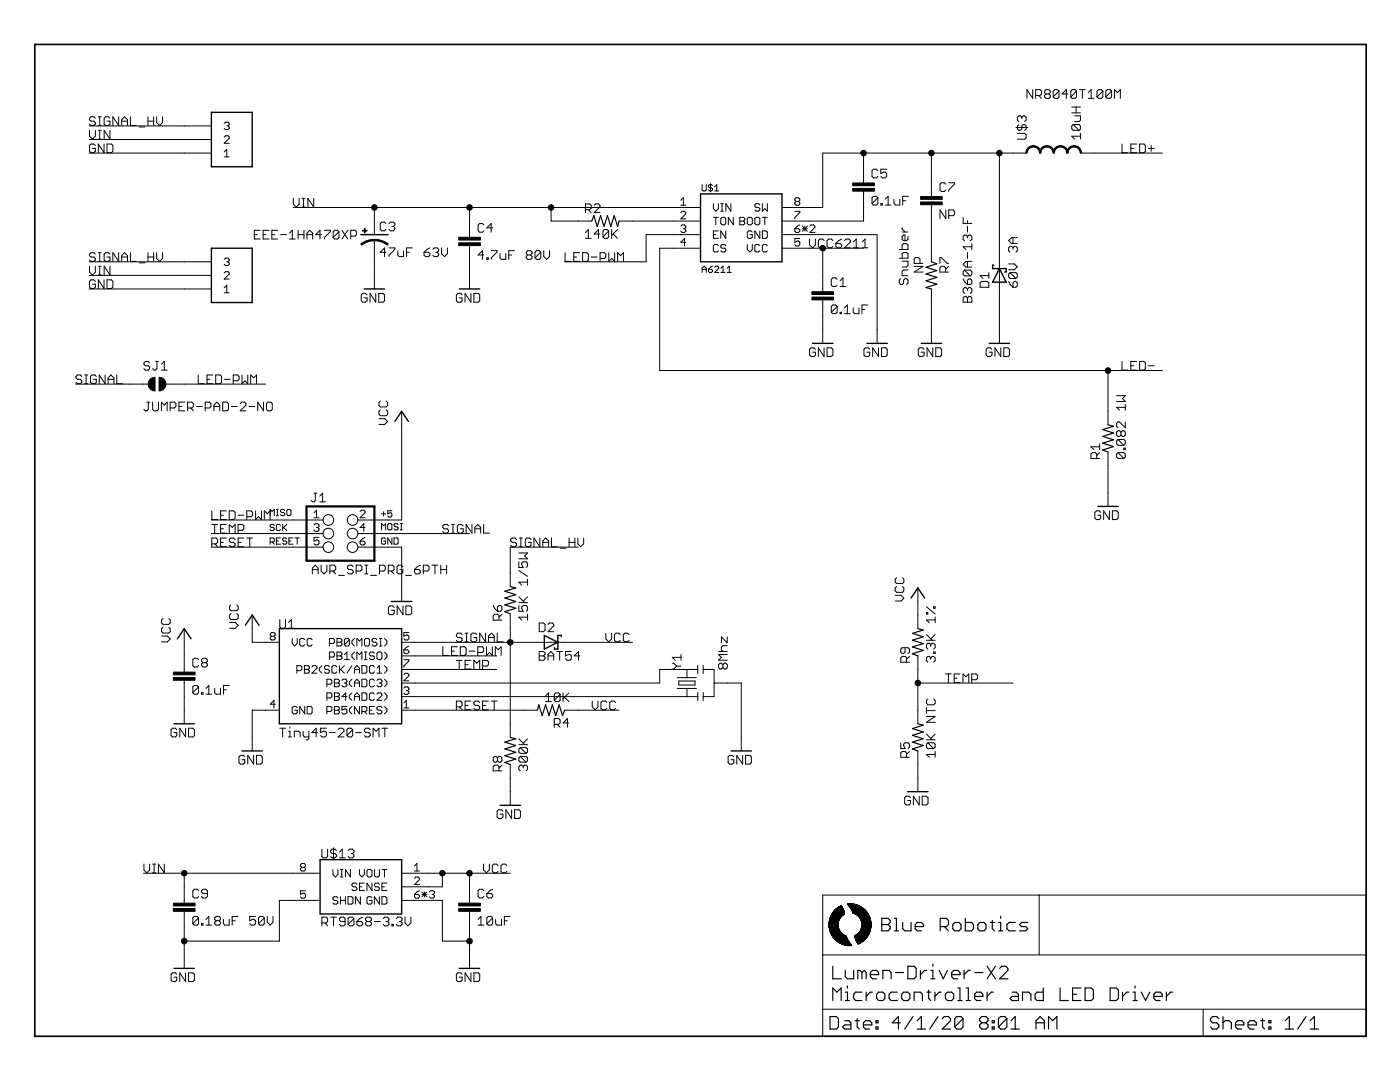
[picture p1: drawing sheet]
<svg xmlns="http://www.w3.org/2000/svg" width="279mm" height="216mm" viewBox="0 0 279 216" stroke-linecap="round" stroke-linejoin="round" font-family="sans-serif">
<g fill="none" stroke="#000" stroke-width=".2">
<path d="M206.1 17.9v1.7l-1.1-1.7v1.7M206.7 19h.9l.3-.2v-.6l-.3-.3h-.9v1.7M207.3 19l.6 .6M208.7 18.8l-.3-.3v-.3l.3-.3h.6l.3 .3v.3l-.3 .3M208.7 18.8l-.3 .2v.3l.3 .3h.6l.3-.3v-.3l-.3-.2M208.7 18.8h.6M211.3 18.2l-.2-.3h-.6l-.3 .3v1.1M211.3 18.2v1.1l-.2 .3h-.6l-.3-.3M211.3 18.2l-1.1 1.1M213.1 18.8h-1.2l.9-.9v1.7M214.8 18.2l-.2-.3h-.6l-.3 .3v1.1M214.8 18.2v1.1l-.2 .3h-.6l-.3-.3"/>
<path d="M214.8 18.2l-1.1 1.1M215.4 17.9h1.2M216 17.9v1.7M217.2 19.6h1.1M217.2 18.5l.6-.6v1.7M220.1 18.2l-.3-.3h-.6l-.3 .3v1.1M220.1 18.2v1.1l-.3 .3h-.6l-.3-.3M220.1 18.2l-1.2 1.1M221.8 18.2l-.2-.3h-.6l-.3 .3v1.1M221.8 18.2v1.1l-.2 .3h-.6l-.3-.3M221.8 18.2l-1.1 1.1M222.4 19.6v-1.7l.6 .6 .6-.6v1.7"/>
<path d="M17.8 25.1h24.4M17.8 30.5h24.4M17.8 27.8h24.4M17.9 26v1.2l.6 .6 .5-.6v-1.2M19 23.6l-.3-.3h-.5l-.3 .3v.3l.3 .3h.5l.3 .3v.3l-.3 .2h-.5l-.3-.2M19 29l-.3-.3h-.5l-.3 .3v1.2l.3 .3h.5l.3-.3v-.6h-.5M19.6 26h.6M19.6 27.8h.6M19.6 23.3h.6M19.6 25h.6M19.9 23.3v1.7M19.9 26v1.8"/>
<path d="M20.8 28.7v1.8l-1.2-1.8v1.8M21.4 28.7h.8l.3 .3v1.2l-.3 .3h-.8zM21.9 23.6l-.2-.3h-.6l-.3 .3v1.2l.3 .2h.6l.2-.2v-.6h-.5M21.9 26v1.8l-1.1-1.8v1.8M23.7 23.3v1.7l-1.2-1.7v1.7M24.3 25v-1.1l.5-.6 .6 .6v1.1M24.3 24.2h1.1M26 23.3v1.7h1.2M27.8 25.3h1.1M29.5 23.3v1.7M29.5 24.2h1.2M30.7 23.3v1.7"/>
<path d="M31.3 23.3v1.2l.6 .5 .5-.5v-1.2M44.7 24.6l.3-.2h.5l.2 .2v.3l-.2 .2M44.7 27.3l.3-.2h.5l.2 .2v.3l-1 1h1M44.7 30.3l.6-.5v1.5M44.7 31.3h1M45.3 25.1h.2M45.5 25.1l.2 .3v.2l-.2 .3h-.5l-.3-.3M58.5 39.6v1.1l.6 .6 .6-.6v-1.1M60.3 39.6h.6M60.6 39.6v1.7M62.6 39.6v1.7l-1.2-1.7v1.7M135.9 40l.5-.5v1.5"/>
<path d="M140.1 36.9v1l.2 .2h.4l.2-.2v-1M141.8 36.6v1.7M142.2 37l-.2-.1h-.4l-.2 .1 .2 .5h.4l.2 .2-.2 .4h-.4l-.2-.2M142.6 38.1h.8M142.6 37.3l.4-.4v1.2M172.3 38.1v6h-16.2M172.3 30.5v6M175.2 34l-.3-.2h-.6l-.3 .2v1.2l.3 .3h.6l.3-.3M175.2 39.5l-.3-.3h-.6l-.3 .3v1.1M175.2 39.5v1.1l-.3 .3h-.6l-.3-.3M175.2 39.5l-1.2 1.1M176.7 39.8l.5-.6v1.7"/>
<path d="M177 33.8h-1.2v.8l.6-.3h.3l.3 .3v.6l-.3 .3h-.6l-.3-.3M178.4 39.8v.8l.3 .3h.9v-1.1M181.3 39.2h-1.2v1.7M185.9 30.5v8.7M188.8 36.7l-.3-.2h-.6l-.3 .2v1.2l.3 .3h.6l.3-.3M189.3 36.5h1.2v.2l-1.2 1.2v.3M199.5 30.5v38M202.8 25.4h2.3M203.1 26.6h1.4l.3 .3v.6l-.3 .3h-1.4M203.3 24.8l-.2 .3v.6l.2 .3h.3l.3-.3v-.6l.3-.3h.3l.3 .3v.6l-.3 .3M203.9 23.4l-.3-.3h-.3l-.2 .3v.6l.2 .3M203.9 23.4l.3-.3h.3l.3 .3v.6l-.3 .3"/>
<path d="M203.9 23.4v.3M204.9 30.5h-40.7v10.9h-8.1M213.9 22.5h1.7M213.9 21.4h1.7M214.2 24.8h1.1l.3 .3v.6l-.3 .3M214.2 24.8l-.3 .3v.6l.3 .3h1.1M214.2 24.8l1.1 1.2M214.5 23.1h1.1v.9l-.3 .3h-.8M214.8 21.4v1.1M215.6 27.2h-1.7l.6 .6M215.6 26.6v1.2M215.7 30.5h16.3"/>
<path d="M223.9 28.7v1.8h1.2M225.7 29.6h.6M226.8 28.7h-1.1v1.8h1.1M227.4 28.7h.9l.3 .3v1.2l-.3 .3h-.9zM229.2 29.6h1.1M229.7 29v1.2M17.8 52.2h24.4M17.8 57.7h24.4M17.8 54.9h24.4M17.9 53.1v1.2l.6 .6 .5-.6v-1.2M19 50.7l-.3-.3h-.5l-.3 .3v.3l.3 .3h.5l.3 .3v.3l-.3 .3h-.5l-.3-.3M19 56.1l-.3-.3h-.5l-.3 .3v1.2l.3 .3h.5l.3-.3v-.6h-.5"/>
<path d="M19.6 52.2h.6M19.6 53.1h.6M19.6 54.9h.6M19.6 50.4h.6M19.9 50.4v1.8M19.9 53.1v1.8M20.8 55.8v1.8l-1.2-1.8v1.8M21.4 55.8h.8l.3 .3v1.2l-.3 .3h-.8zM21.9 50.7l-.2-.3h-.6l-.3 .3v1.2l.3 .3h.6l.2-.3v-.6h-.5M21.9 53.1v1.8l-1.1-1.8v1.8M23.7 50.4v1.8l-1.2-1.8v1.8M24.3 51.3h1.1"/>
<path d="M24.3 52.2v-1.2l.5-.6 .6 .6v1.2M26 50.4v1.8h1.2M27.8 52.5h1.1M29.5 51.3h1.2M29.5 50.4v1.8M30.7 50.4v1.8M31.3 50.4v1.2l.6 .6 .5-.6v-1.2M44.7 51.8l.3-.3h.5l.2 .3v.2l-.2 .2M44.7 54.5l.3-.3h.5l.2 .3v.2l-1 1h1M44.7 57.4l.6-.5v1.5M44.7 58.4h1M45.3 52.2h.2"/>
<path d="M45.5 52.2l.2 .3v.2l-.2 .3h-.5l-.3-.3M50.8 46.8h.6M51.9 46h-1.1v1.7h1.1M52.5 46.8h.6M53.7 46h-1.2v1.7h1.2M54.3 46.8h.5M55.4 46h-1.1v1.7h1.1M56 46.8h1.2M57.8 47.7h1.1M57.8 46.5l.5-.5v1.7M58.5 41.4h81.3M59.5 46.8h1.2"/>
<path d="M59.5 46v1.7M60.3 41.3h.6M60.7 46v1.7M61.3 46.8h1.1M61.3 47.7v-1.2l.5-.5 .6 .5v1.2M64.2 46.8h-1.2l.9-.8v1.7M64.7 46h1.2v.2l-1.2 1.2v.3M67.6 46.2l-.2-.2h-.6l-.3 .2v1.2M67.6 46.2v1.2l-.2 .3h-.6l-.3-.3M67.6 46.2l-1.1 1.2M68.2 46l1.2 1.7M69.4 46l-1.2 1.7"/>
<path d="M70 47.1h.9l.2-.3v-.6l-.2-.2h-.9v1.7M73.3 58.8l-.3-.3h-.6l-.3 .3v1.2l.3 .3h.6l.3-.3v-.6h-.6M74.7 41.4v5.4M74.7 47.9v9.8M75 58.5v1.8l-1.1-1.8v1.8M75.6 58.5h.9l.3 .3v1.2l-.3 .3h-.9zM77 50.3h-1.1l.9-.8v1.7M77 44.6l-.2-.3h-.6l-.3 .3v1.2l.3 .3h.6l.2-.3M77.6 49.5h1.2v.3l-1.2 1.1v.3M77.6 44.6l.3-.3h.6l.3 .3v.3l-.3 .3M78.2 45.2h.3M78.5 45.2l.3 .3v.3l-.3 .3h-.6l-.3-.3"/>
<path d="M79.4 50.1v.8l.3 .3h.8v-1.1M81.1 50.3h.6M82.3 49.5h-1.2v1.7M84.6 50.3h.9l.3 .3v.3l-.3 .3h-.6l-.3-.3zM85.8 49.5l-.6 .3-.6 .5M86.4 49.8l.3-.3h.5l.3 .3v.3l-.3 .2M87 50.3h.2M87.2 50.3l.3 .3v.3l-.3 .3h-.5l-.3-.3M88.1 49.5v1.1l.6 .6 .6-.6v-1.1M92.2 58.8l-.3-.3h-.5l-.3 .3v1.2l.3 .3h.5l.3-.3v-.6h-.5M93.7 41.4v6M93.7 49v8.7"/>
<path d="M94 58.5v1.8l-1.2-1.8v1.8M94.6 58.5h.8l.3 .3v1.2l-.3 .3h-.8zM96.6 50.9h-1.2l.9-.9v1.8M96.6 44.9l-.3-.3h-.6l-.3 .3v1.1l.3 .3h.6l.3-.3M97.2 51.5h.3v.3h-.3zM98 50h1.2v.3l-1.2 1.2v.3M98.3 45.5h-1.1l.8-.9v1.7M99.8 50.6v.9l.3 .3h.8v-1.2M101.5 50.9h.6M102.7 50h-1.2v1.8M105.3 50.9h.6M105.3 50.9l-.3 .3v.3l.3 .3h.6l.3-.3v-.3l-.3-.3"/>
<path d="M105.3 50.9l-.3-.3v-.3l.3-.3h.6l.3 .3v.3l-.3 .3M107.9 50.3v1.2l-.3 .3h-.5l-.3-.3M107.9 50.3l-.3-.3h-.5l-.3 .3v1.2M107.9 50.3l-1.1 1.2M108.5 50v1.2l.6 .6 .6-.6v-1.2M110 41.4v2.7h8.1M112.8 50.4v1.8h1.1M114.5 51.3h.6M115.7 50.4h-1.2v1.8h1.2M116.3 50.4h.8l.3 .3v1.2l-.3 .3h-.8zM116.8 46.4l.6-.6v1.8M116.8 47.6h1.2"/>
<path d="M116.8 41.8h.9l.3-.2v-.6l-.3-.3h-.9v1.7M117.4 41.8l.6 .6M118 51.3h1.2M118.6 41l.3-.3h.5l.3 .3v.3l-1.1 1.1h1.1M119.7 46.7h-1.1l.8-.9v1.8M119.8 51.6h.8l.3-.3v-.6l-.3-.3h-.8v1.8M121.5 46.1v1.2l-.3 .3h-.6l-.3-.3M121.5 46.1l-.3-.3h-.6l-.3 .3v1.2M121.5 46.1l-1.2 1.2M121.5 50.4v1.8l.6-.6 .6 .6v-1.8M122.1 45.8v1.8M122.4 46.7l.8 .9"/>
<path d="M123.2 45.8l-1.1 1.2M123.3 52.2v-1.8l.5 .6 .6-.6v1.8M123.5 44.1h16.3M135.9 45.1l.2-.2h.5l.3 .2v.3l-.3 .2M135.9 42.4l.2-.2h.5l.3 .2v.3l-1 1h1M135.9 41h1M136.4 45.6h.2M136.6 45.6l.3 .3v.2l-.3 .3h-.5l-.2-.3M136.9 48.3h-1l.7-.7v1.5M139.8 46.8h-10.9v5.4h-16.2M139.8 49.5h-8.1v24.4h100.3M140.1 54.4v-.9l.4-.4 .4 .4v.9"/>
<path d="M140.1 53.7h.8M141.4 53.7h.6l.2 .4-.2 .3h-.4l-.2-.3zM142.2 53.1l-.8 .6M142.4 46.8h.5M142.4 40.6v1l.5 .5 .5-.5v-1M142.4 43.4h1M142.6 53.3l.2-.2h.4l.2 .2v.2l-.8 .9h.8M142.9 43.4v1.5M143.4 46.1h-1v1.5h1M143.4 49l-.3-.2h-.5l-.2 .2v1l.2 .3h.5l.3-.3M143.8 43.6l.3-.2h.5l.2 .2v1l-.2 .3h-.5l-.3-.3zM143.8 42.1h.6"/>
<path d="M143.8 40.6h.6M143.9 53.5l.4-.4v1.3M143.9 54.4h.8M144.1 40.6v1.5M144.8 49l-.2-.2h-.5l-.3 .2v.3l.3 .2h.5l.2 .3v.2l-.2 .3h-.5l-.3-.3M144.8 46.1v1.5l-1-1.5v1.5M145.1 53.5l.4-.4v1.3M145.1 54.4h.8M145.9 40.6v1.5l-1-1.5v1.5M146.3 43.4v1.5l-.9-1.5v1.5M147.6 43.4h.8l.2 .2v.3l-.2 .2 .2 .3v.2l-.2 .3h-.8zM147.6 44.1h.8"/>
<path d="M149.1 43.6l.3-.2h.5l.2 .2v1l-.2 .3h-.5l-.3-.3zM149.1 48.8v1l.5 .5 .5-.5v-1M150.1 46.3l-.2-.2h-.5l-.3 .2v1l.3 .3h.5l.2-.3v-.5h-.5M150.6 43.6l.3-.2h.5l.2 .2v1l-.2 .3h-.5l-.3-.3zM151.6 49l-.2-.2h-.5l-.3 .2v1l.3 .3h.5l.2-.3M151.6 40.9l-.2-.3h-.5l-.3 .3v.2l.3 .3h.5l.2 .2v.3l-.2 .2h-.5l-.3-.2M151.6 46.1v1.5l-1-1.5v1.5M152.1 46.1h.8l.2 .2v1l-.2 .3h-.8zM152.1 43.4h1M152.1 40.6v1.5l.5-.5 .5 .5v-1.5M152.6 43.4v1.5M153.1 49l-.2-.2h-.5l-.3 .2v1l.3 .3h.5l.2-.3"/>
<path d="M156.1 46.8h18.9v21.7M156.1 49.5h16.2M158.6 45.6h.8l.2 .3v.2l-.2 .3h-.5l-.3-.3zM158.6 42.2h1v.2l-1 1v.3M158.9 40.2l-.3 .2v.3l.3 .3h.5l.2-.3v-.3l-.2-.2M158.9 40.2l-.3-.2v-.3l.3-.2h.5l.2 .2v.3l-.2 .2M158.9 40.2h.5M159.6 47.6h-1v.7l.8-.2 .2 .2v.5l-.2 .3h-.5l-.3-.3M159.6 44.9l-1 .7M160.1 45.6h1M160.1 45.1l1 1M160.6 45.1v1"/>
<path d="M161.1 45.1l-1 1M161.6 47.7v1.2l.6 .5 .5-.5v-1.2M161.6 45.1l.3-.2h.5l.2 .2v.3l-1 1h1M164.2 49.5v8.7M164.2 59.8v8.7M164.5 48l-.3-.3h-.6l-.3 .3v1.2l.3 .2h.6l.3-.2M166.2 48l-.3-.3h-.5l-.3 .3v1.2l.3 .2h.5l.3-.2M166.8 48.6h.9l.3 .3v.3l-.3 .2h-.6l-.3-.2zM167.1 55.7l-.3-.3h-.6l-.3 .3v1.2l.3 .3h.6l.3-.3M167.7 57.2h1.1M167.7 56l.5-.6v1.8M168 47.7l-.6 .3-.6 .6"/>
<path d="M168.6 48l.2-.3h.6l.3 .3v.3l-1.1 1.1h1.1M170.3 49.4h1.2M170.3 48.3l.6-.6v1.7M172.1 49.4h1.1M172.1 48.3l.5-.6v1.7M175.8 40.6h.3v.3h-.3zM176.7 40.9h1.1M179.5 49.8h1.7v-.9l-.3-.3h-.6l-.3 .3v.9M179.5 51.5h1.7v-.8l-.3-.3h-.6l-.3 .3v.8M179.7 55.6l-.2 .3v.6l.2 .3h.3l.3-.3v-.6l.3-.3h.3l.3 .3v.6l-.3 .3M180 52.1h1.2v.9l-.3 .3h-.9M180 45.4v.3l.6 .6"/>
<path d="M180 46.3h1.2M180.1 40h.6M181.2 53.9h-.9l-.3 .2v.9h1.2M181.2 47.2v.6l-.3 .2h-.6l-.3-.2v-.6l.3-.3h.3v1.1M182.4 53.1h1.8l-1.8 1.2h1.8M183.6 52.6v-.9l-.3-.3h-.6l-.3 .3v.9h1.8M185.9 40.9v11.3M185.9 57.7v10.8M187.6 52.6v-1.2h.3l1.1 1.2h.3M188.7 54.3v-.9l-.3-.3h-.5l-.3 .3v.9h1.7M188.8 41.9v1.7l-1.2-1.7v1.7M189.3 53.1l-.6 .6"/>
<path d="M189.3 43h.9l.3-.2v-.6l-.3-.3h-.9v1.7M192.2 43.4v1.2h1.8M192.2 55.6l.3 .6 .6 .6M192.5 59.1h.3l.3 .3 .3-.3h.3l.3 .3v.9h-1.8v-.9zM192.5 53.9l-.3 .3v.6l.3 .3h1.2M192.5 53.9h1.2l.3 .3v.6l-.3 .3M192.5 53.9l1.2 1.2M193.1 47.2l-.3-.3h-.3l-.3 .3v.6l.3 .3M193.1 57.7l-.3-.3h-.3l-.3 .3v.6l.3 .2M193.1 47.2l.3-.3h.3l.3 .3v.6l-.3 .3M193.1 55.9l.3-.3h.3l.3 .3v.6l-.3 .3h-.6zM193.1 57.7l.3-.3h.3l.3 .3v.6l-.3 .2"/>
<path d="M193.1 44v.6M193.1 45.1v1.2M193.1 47.2v.3M193.1 50.4v1.2M193.1 52.2v1.1M193.1 57.7v.3M193.1 59.4v.9M194 48.6v1.2M194 52.2h-1.2l-.6 .5 .6 .6h1.2M194 49.2h-1.8l.6 .6M195.9 56.2h1.1l.3 .3v.8h-1.7v-.8zM197.3 54.4v1.2"/>
<path d="M197.3 55h-1.7l.6 .6M201.3 56.2l.3 .5 .6 .6M201.3 52.7h1.1l.6 .5-.6 .6h-1.1M201.6 54.4l-.3 .3v.6l.3 .3h1.1M201.6 54.4h1.1l.3 .3v.6l-.3 .3M201.6 54.4l1.1 1.2M202.2 49.4l.2-.2h.3l.3 .2v.6l-.3 .3M202.2 47.4v1.2M202.2 49.4v.3M202.2 49.4l-.3-.2h-.3l-.3 .2v.6l.3 .3M202.4 56.2h.3l.3 .3v.5l-.3 .3h-.5v-.8zM203 47.4h-1.1l-.6 .6 .6 .6h1.1"/>
<path d="M15.1 76.6h14.5M16.3 75.1l-.3-.3h-.5l-.3 .3v.3l.3 .3h.5l.3 .3v.3l-.3 .3h-.5l-.3-.3M16.9 76.6h.6M16.9 74.8h.6M17.2 74.8v1.8M19.2 75.1l-.3-.3h-.5l-.3 .3v1.2l.3 .3h.5l.3-.3v-.6h-.6M21 74.8v1.8l-1.2-1.8v1.8M21.6 75.7h1.1M21.6 76.6v-1.2l.5-.6 .6 .6v1.2M23.3 74.8v1.8h1.2M29.9 72.4l-.3-.3h-.6l-.3 .3v.3l.3 .3h.6l.3 .3v.3l-.3 .3h-.6l-.3-.3M31.1 72.1h.5"/>
<path d="M31.3 72.1v1.5l-.2 .3h-.3l-.3-.3M32.2 73.9h1.2M32.2 72.7l.6-.6v1.8M33.1 76.6h19.9M39.6 74.8v1.8h1.1M41.3 75.7h.6M42.5 74.8h-1.2v1.8h1.2M43.1 74.8h.8l.3 .3v1.2l-.3 .3h-.8zM44.8 75.7h1.2M46.5 76h.9l.3-.3v-.6l-.3-.3h-.9v1.8M48.3 74.8v1.8l.6-.6 .5 .6v-1.8M50 76.6v-1.8l.6 .6 .6-.6v1.8"/>
<path d="M162.7 69.7l-.3-.3h-.5l-.3 .3v1.1l.3 .3h.5l.3-.3v-.5h-.5M164.5 69.4v1.7l-1.2-1.7v1.7M165.1 69.4h.8l.3 .3v1.1l-.3 .3h-.8zM167.1 61.2l-.3-.3h-.6l-.3 .3v1.1M167.1 61.2v1.1l-.3 .3h-.6l-.3-.3M167.1 61.2l-1.2 1.1M167.7 62.3h.2v.3h-.2zM168.5 62.6h1.2M168.5 61.4l.6-.5v1.7M170.3 61.4v.9l.3 .3h.8v-1.2M172 61.7h.6M173.2 60.9h-1.2v1.7"/>
<path d="M173.6 69.7l-.3-.3h-.6l-.3 .3v1.1l.3 .3h.6l.3-.3v-.5h-.6M175.3 69.4v1.7l-1.1-1.7v1.7M175.9 69.4h.9l.3 .3v1.1l-.3 .3h-.9zM184.4 69.7l-.3-.3h-.5l-.3 .3v1.1l.3 .3h.5l.3-.3v-.5h-.6M186.2 69.4v1.7l-1.2-1.7v1.7M186.8 69.4h.8l.3 .3v1.1l-.3 .3h-.8zM198 69.7l-.3-.3h-.6l-.3 .3v1.1l.3 .3h.6l.3-.3v-.5h-.6M199.7 69.4v1.7l-1.1-1.7v1.7M200.3 69.4h.9l.3 .3v1.1l-.3 .3h-.9zM221.1 73.9v10.9M222.8 79h1.8l-.6 .5 .6 .6h-1.8M223.9 72.1v1.8h1.2"/>
<path d="M225.7 73h.6M226.8 72.1h-1.1v1.8h1.1M227.4 72.1h.9l.3 .3v1.2l-.3 .3h-.9zM229.2 73h1.1M29.3 80.2h.6M29.6 80.2v1.5l-.3 .3h-.3l-.3-.3M30.5 80.2v1.5l.3 .3h.5l.3-.3v-1.5M32.2 82v-1.8l.6 .6 .6-.6v1.8M34 81.4h.8l.3-.3v-.6l-.3-.3h-.8v1.8M35.7 81.1h.6M36.9 80.2h-1.2v1.8h1.2M37.4 81.4h.9l.3-.3v-.6l-.3-.3h-.9v1.8"/>
<path d="M38 81.4l.6 .6M39.2 81.1h1.2M41 81.4h.8l.3-.3v-.6l-.3-.3h-.8v1.8M42.7 81.1h1.2M42.7 82v-1.2l.6-.6 .6 .6v1.2M44.4 80.2h.9l.3 .3v1.2l-.3 .3h-.9zM46.2 81.1h1.1M47.9 80.5l.3-.3h.6l.3 .3v.3l-1.2 1.2h1.2M49.7 81.1h1.1M52.6 80.2v1.8l-1.2-1.8v1.8M53.2 80.5l.3-.3h.6l.2 .3v1.2l-.2 .3h-.6l-.3-.3zM62.7 98.4h.5"/>
<path d="M62.9 98.4v1.5l-.2 .2h-.3l-.3-.2M63.8 99l.6-.6v1.7M75.6 83.5h1.2l.6 .6-.6 .6h-1.2M75.9 80l-.3 .3v.6l.3 .3h1.2l.3-.3v-.6l-.3-.3M75.9 81.8l-.3 .3v.6l.3 .3h1.2l.3-.3v-.6l-.3-.3M80.2 82.1v21.7h-8.8M218.9 91.5v-.9l-.3-.3h-.6l-.3 .3v.9h1.8M219.5 90.3l-.6 .6M219.5 89.2h-1.8l.6 .5M219.5 88.6v1.1M221.1 90.2v10.8M223.1 90.3l-.3 .3v.6l.3 .3h1.2"/>
<path d="M223.1 87.7l-.3 .3v.6l.3 .3h1.2M223.1 90.3h1.2l.3 .3v.6l-.3 .3M223.1 87.7h1.2l.3 .3v.6l-.3 .3M223.1 90.3l1.2 1.2M223.1 87.7l1.2 1.2M223.7 86.2l-.3-.3h-.3l-.3 .3v.6l.3 .3h.3l.3-.3M223.7 86.2l.3-.3h.3l.3 .3v.6l-.3 .3h-.3l-.3-.3M223.7 86.2v.6M224.3 89.4h.3v.3h-.3zM224.6 84.2v1.2l-1.2-1.2h-.3l-.3 .3v.6l.3 .3M224.6 80.7v1.2M224.6 81.3h-1.8l.6 .6"/>
<path d="M42.2 103.8h22.3M42.2 106.5h22.3M42.2 109.2h22.3M42.3 101.9v1.8h1.1M42.3 108.5h.8l.3-.3v-.5l-.3-.3h-.8v1.7M42.3 104.6h1.1M42.8 104.6v1.8M42.8 108.5l.6 .6M44 102.8h.6M44 105.5h.6M44 108.2h.6M45.2 101.9h-1.2v1.8h1.2"/>
<path d="M45.2 104.6h-1.2v1.8h1.2M45.2 107.4h-1.2v1.7h1.2M45.8 101.9h.8l.3 .3v1.2l-.3 .3h-.8zM45.8 106.4v-1.8l.6 .6 .5-.6v1.8M46.9 107.7l-.3-.3h-.5l-.3 .3v.2l.3 .3h.5l.3 .3v.3l-.3 .3h-.5l-.3-.3M47.5 102.8h1.2M47.5 105.8h.9l.3-.3v-.6l-.3-.3h-.9v1.8M47.5 108.2h.6M48.7 107.4h-1.2v1.7h1.2M49.3 103.1h.8l.3-.3v-.6l-.3-.3h-.8v1.8M49.3 107.4h1.1M49.8 107.4v1.7"/>
<path d="M51 101.9v1.8l.6-.6 .6 .6v-1.8M53.9 101.9l-.6 .6-.6-.6v1.8M53.9 108.2h.6l.2-.3v-.4l-.2-.2h-.6v1.3M54.3 108.2l.4 .4M54.7 102.9v-1.3l-.4 .4-.4-.4v2.1M54.7 104.8l-.2-.2h-.4l-.2 .4 .2 .2h.4l.2 .5-.2 .2h-.4l-.2-.2M55.2 107.9h.4M55.2 102.9h.4M55.2 101.6h.4M55.4 101.6v1.3M56 104.8l-.2-.2h-.4l-.2 .2v.9l.2 .2h.4l.2-.2M56 107.3h-.8v1.3h.8"/>
<path d="M56.4 104.6v1.3M56.6 105.2l.6 .7M56.8 101.9l-.2-.3h-.4l-.2 .3 .2 .4h.4l.2 .2-.2 .4h-.4l-.2-.2M57.2 107.5l-.2-.2h-.4l-.2 .4 .2 .2h.4l.2 .5-.2 .2h-.4l-.2-.2M57.2 101.9l.2-.3h.4l.3 .3v.8l-.3 .2h-.4l-.2-.2zM57.2 104.6l-.8 .9M57.7 107.9h.4M58.5 107.3h-.8v1.3h.8M58.9 107.3h.8M59.3 107.3v1.3M62.3 114.5v-1.1l.6-.6 .6 .6v1.1M62.3 113.6h1.2"/>
<path d="M62.7 102.3l.5-.5v1.5M62.7 103.3h1M62.7 104.8l.2-.3h.5l.3 .3v.2l-.3 .3M63.2 105.3h.2M63.4 105.3l.3 .2v.3l-.3 .2h-.5l-.2-.2M63.7 107.2h-1v.8l.5-.3h.2l.3 .3v.5l-.3 .2h-.5l-.2-.2M63.8 100.1h1.2M64.1 112.8v1.1l.6 .6 .5-.6v-1.1M65.8 113.9h.9l.3-.3v-.5l-.3-.3h-.9v1.7M66.4 113.9l.6 .6M67.6 114.8h1.1M70.5 113.1l-.3-.3h-.6l-.3 .3v.3l.3 .2h.6l.3 .3v.3l-.3 .3h-.6l-.3-.3"/>
<path d="M71.1 113.9h.8l.3-.3v-.5l-.3-.3h-.8v1.7M71.4 109.2h8.8v10.8M71.4 106.5h22.3M71.9 102.1l.2-.3h.5l.3 .3v.2l-1 1h1M71.9 108h.7l.3 .2v.3l-.3 .2h-.5l-.2-.2zM72.8 112.8h.6M72.8 114.5h.6M72.9 105.3h-1l.7-.8v1.5M72.9 107.2l-1 .8M73.1 112.8v1.7M74 114.8h1.1M75.7 113.9h.9l.3-.3v-.5l-.3-.3h-.9v1.7"/>
<path d="M76.1 105.7v-1.2l.5 .4 .4-.4v1.2M76.1 102.5h.9M76.6 102.1v.9M77 107.5l-.2-.2h-.5l-.2 .2v.9l.2 .2h.5l.2-.2v-.5h-.4M77.5 113.9h.9l.2-.3v-.5l-.2-.3h-.9v1.7M77.6 104.5h.4l.2 .2v.8l-.2 .2h-.4l-.2-.2v-.8zM78.1 113.9l.5 .6M78.2 101.9h-.8v.6l.6-.2 .2 .2v.5l-.2 .2h-.4l-.2-.2M78.2 107.3v1.3l-.8-1.3v1.3M78.6 107.3h.6l.3 .2v.9l-.3 .2h-.6zM79.5 104.7l-.3-.2h-.4l-.2 .4 .2 .2h.4l.3 .4-.3 .2h-.4l-.2-.2M79.9 104.5h.4"/>
<path d="M79.9 105.7h.4M80.1 104.5v1.2M80.4 113.1l-.3-.3h-.6l-.3 .3v1.1l.3 .3h.6l.3-.3v-.6h-.6M81 114.8h1.1M82.7 113.6h.9l.3 .3v.3l-.3 .3h-.6l-.3-.3zM83.9 112.8l-.6 .3-.6 .5M84.5 113.9h.8l.3-.3v-.5l-.3-.3h-.8v1.7M86.2 112.8h1.2M86.8 112.8v1.7M88 113.6h1.1M88 112.8v1.7M89.1 112.8v1.7"/>
<path d="M89.5 104.9l-.3-.3h-.6l-.2 .3v.3l.2 .3h.6l.3 .3v.3l-.3 .3h-.6l-.2-.3M90.1 104.6h.6M90.1 106.4h.6M90.4 104.6v1.8M92.4 104.9l-.3-.3h-.5l-.3 .3v1.2l.3 .3h.5l.3-.3v-.6h-.5M94.2 104.6v1.8l-1.2-1.8v1.8M94.8 105.5h1.1M94.8 106.4v-1.2l.6-.6 .5 .6v1.2M96.5 104.6v1.8h1.2M103.1 107.7l-.3-.3h-.6l-.3 .3v.2l.3 .3h.6l.3 .3v.3l-.3 .3h-.6l-.3-.3M103.5 112.1v1.1h.9l-.3-.5v-.3l.3-.3h.6l.3 .3v.6l-.3 .2M103.5 119.1l1.2 1.1"/>
<path d="M103.5 113.8l1.8 1.2M103.5 110.3h1.8l-.6 .6 .6 .6h-1.8M103.7 107.4h.5M103.7 109.1h.5M103.9 107.4v1.7M105.3 115.6v1.2M105.3 119.1l-.9 .9M105.3 116.2h-1.8l.6 .6M106 107.7l-.3-.3h-.6l-.3 .3v1.1l.3 .3h.6l.3-.3v-.6h-.6M107.7 107.4v1.7l-1.1-1.7v1.7M108.3 108.2h1.2M108.3 109.1v-1.2l.6-.5 .6 .5v1.2"/>
<path d="M110.1 107.4v1.7h1.1M111.8 109.4h1.2M113.6 108.2h1.1M113.6 107.4v1.7M114.7 107.4v1.7M115.3 107.4v1.1l.6 .6 .6-.6v-1.1M115.4 109.2h-13.6v7.8M178.6 118.8h1.2l.6 .6-.6 .5h-1.2M178.9 115.3l-.3 .3v.6l.3 .2h1.2l.3-.2v-.6l-.3-.3M178.9 117l-.3 .3v.6l.3 .3h1.2l.3-.3v-.6l-.3-.3M183.2 117.3v8.1M219.7 102.2l-.3-.3h-.6l-.3 .3v1.2l.3 .3h.6l.3-.3v-.6h-.6"/>
<path d="M221.4 101.9v1.8l-1.1-1.8v1.8M222 101.9h.9l.3 .3v1.2l-.3 .3h-.9zM32.2 126.9h1.2l.6 .6-.6 .6h-1.2M32.5 125.2l-.3 .3v.5l.3 .3h1.2l.3-.3v-.5l-.3-.3M32.5 123.4l-.3 .3v.6l.3 .3h1.2l.3-.3v-.6l-.3-.3M36.8 125.4v8.7M36.8 135.7v8.7M39.6 131.6l-.3-.2h-.5l-.3 .2v1.2l.3 .3h.5l.3-.3M39.6 137.1l-.3-.3h-.5l-.3 .3v1.1M39.6 137.1v1.1l-.3 .3h-.5l-.3-.3M39.6 137.1l-1.1 1.1M40.2 138.2h.3v.3h-.3z"/>
<path d="M40.5 132.2l-.3-.3v-.3l.3-.2h.6l.3 .2v.3l-.3 .3M40.5 132.2l-.3 .3v.3l.3 .3h.6l.3-.3v-.3l-.3-.3M40.5 132.2h.6M41.1 138.5h1.1M41.1 137.4l.6-.6v1.7M42.8 137.4v.8l.3 .3h.9v-1.1M44.6 137.6h.6M45.7 136.8h-1.1v1.7M45.8 124.2h1.1l.6 .6-.6 .6h-1.1M46.1 122.4l-.3 .3v.6l.3 .3h1.1l.3-.3v-.6l-.3-.3M46.1 120.7l-.3 .3v.6l.3 .3h1.1l.3-.3v-.6l-.3-.3M50.3 122.7v5.5h5.5"/>
<path d="M54.2 127l-.3-.3v-.2l.3-.3h.5l.2 .3v.2l-.2 .3M54.2 127l-.3 .2v.3l.3 .2h.5l.2-.2v-.3l-.2-.2M54.2 127h.5M55.8 123.6v1.5l.3 .3h.6l.3-.3v-1.5M57.6 125.4h1.1M57.6 124.2l.5-.6v1.8M58.3 127.4v1l.5 .5 .5-.5v-1M59.2 133.8h.8l.2-.2v-.5l-.2-.3h-.8v1.5M60.7 132.8h.8l.2 .3v.2l-.2 .3 .2 .2v.3l-.2 .2h-.8zM60.7 133.6h.8M60.8 127.7l-.2-.3h-.6l-.2 .3v1l.2 .2h.6l.2-.2M62.3 133.1l.2-.3h.5l.2 .3v.2l-.9 1h.9"/>
<path d="M62.3 127.7l-.2-.3h-.5l-.3 .3v1l.3 .2h.5l.2-.2M64.2 132.8l-.5 .5v.5l.5 .5M65.2 139.3h.8l.2-.3v-.5l-.2-.2h-.8v1.4M65.2 136.5h.8l.2-.2v-.5l-.2-.3h-.8v1.5M65.7 133.1l-.2-.3h-.5l-.3 .3v.2l.3 .3h.5l.2 .2v.3l-.2 .2h-.5l-.3-.2M65.7 131.1h.8l.2-.2v-.5l-.2-.3h-.8v1.5M65.7 128.4h.8l.2-.3v-.4l-.2-.3h-.8v1.5M66.7 138.3h.8l.2 .2v.2l-.2 .3 .2 .3v.2l-.2 .2h-.8zM66.7 135.5h.8l.2 .3v.2l-.2 .3 .2 .2v.3l-.2 .2h-.8zM66.7 136.3h.8M66.7 139h.8M67.2 133.1l-.2-.3h-.5l-.3 .3v1l.3 .2h.5l.2-.2"/>
<path d="M67.2 130.9h.8M67.2 130.1h.8l.2 .3v.2l-.2 .3 .2 .2v.3l-.2 .2h-.8zM67.2 127.4h.8l.2 .3v.2l-.2 .2 .2 .3v.3l-.2 .2h-.8zM67.2 128.1h.8M67.7 132.8v1.5M68 133.6l.7 .7M68.2 135.8l.3-.3h.5l.2 .3v.2l-.2 .3M68.7 130.6l.5-.5v1.5M68.7 131.6h1M68.7 132.8l-1 1M68.7 136.3h.3M69 136.3l.2 .2v.3l-.2 .2h-.5l-.3-.2"/>
<path d="M69.2 139h-1l.8-.7v1.4M69.7 127.7l-.2-.3h-.5l-.3 .3v1M69.7 127.7v1l-.2 .2h-.5l-.3-.2M69.7 127.7l-1 1M70.2 135.5l-.5 .5v.5l.5 .5M70.2 138.3l-.5 .4v.6l.5 .4M70.2 132.8l-1 1.5M70.7 130.1l-.5 .5v.5l.5 .5M70.7 127.4l-.5 .5v.5l.5 .5M70.7 134.3v-1l.5-.5 .5 .5v1M70.7 137v-1l.5-.5 .5 .5v1M70.7 139.7v-1l.5-.4 .5 .4v1"/>
<path d="M70.7 133.6h1M70.7 136.3h1M70.7 139h1M71.2 128.9v-1.5l.5 .5 .5-.5v1.5M71.2 131.6v-1.5l.5 .5 .5-.5v1.5M72.2 138.3h.8l.2 .2v1l-.2 .2h-.8zM72.2 132.8h.8l.2 .3v1l-.2 .2h-.8zM72.2 135.5h.8l.2 .3v1l-.2 .2h-.8zM72.7 130.1h.5M72.7 131.6h.5M73 127.4h.5l.2 .3v1l-.2 .2h-.5l-.3-.2v-1zM73 130.1v1.5"/>
<path d="M74.7 130.4l-.2-.3h-.5l-.3 .3v.2l.3 .3h.5l.2 .2v.3l-.2 .2h-.5l-.3-.2M74.7 138.5l-.2-.2h-.5l-.3 .2v1l.3 .2h.5l.2-.2M74.7 133.1l-.2-.3h-.5l-.3 .3v1l.3 .2h.5l.2-.2M74.7 135.8l-.2-.3h-.5l-.3 .3v1l.3 .2h.5l.2-.2M75.2 138.5l.3-.2h.5l.2 .2v.2l-1 1h1M75.2 133.3l.5-.5v1.5M75.2 127.7l-.2-.3h-.5l-.3 .3v.2l.3 .2h.5l.2 .3v.3l-.2 .2h-.5l-.3-.2M75.2 135.8l.3-.3h.5l.2 .3v.2l-.2 .3M75.2 134.3h1M75.5 130.1h.5l.2 .3v1l-.2 .2h-.5l-.3-.2v-1zM75.7 136.3h.3M75.7 127.4h.5"/>
<path d="M75.7 128.9h.5M76 136.3l.2 .2v.3l-.2 .2h-.5l-.3-.2M76 127.4v1.5M76.7 130.1l.5 .5v.5l-.5 .5M76.7 127.4l.5 .5v.5l-.5 .5M76.7 132.8l.5 .5v.5l-.5 .5M76.7 135.5l.5 .5v.5l-.5 .5M76.7 138.3l.5 .4v.6l-.5 .4M78.7 121.2l-.3-.3h-.6l-.3 .3v1.2l.3 .3h.6l.3-.3v-.6h-.6M80.2 130.9h18.9M80.2 133.6h18.9M80.2 139h59.1"/>
<path d="M80.2 128.2h46M80.4 120.9v1.8l-1.1-1.8v1.8M80.6 129.7h.7l.3 .2v.3l-.3 .2h-.5l-.2-.2zM80.6 131.6h1v.3l-1 1v.2M80.6 134.6l.2-.3h.5l.3 .3v.3l-1 .9h1M80.6 137.3l.2-.2h.5l.3 .2v.3l-.3 .2M81 120.9h.9l.3 .3v1.2l-.3 .3h-.9zM81.1 137.8h.2M81.3 137.8l.3 .2v.3l-.3 .3h-.5l-.2-.3M81.6 126.2h-1v.8l.5-.3h.2l.3 .3v.5l-.3 .2h-.5l-.2-.2M81.6 128.9l-1 .8M88.4 129.1v1.7h1.1"/>
<path d="M90.1 129.9h.6M91.1 131.8h1.1M91.3 129.1h-1.2v1.7h1.2M91.7 131.8v1.7M91.9 129.1h.8l.3 .2v1.2l-.3 .3h-.8zM92.2 126.6l-.3-.3h-.5l-.3 .3v.3l.3 .3h.5l.3 .3v.3l-.3 .3h-.5l-.3-.3M92.8 128.1h.6M92.8 126.3h.6M92.8 132.6h.6M93.1 126.3v1.8M93.6 129.9h1.2M94 131.8h-1.2v1.7h1.2"/>
<path d="M94 139.9h-1.2v1.7h1.2M94.6 133.5v-1.7l.5 .5 .6-.5v1.7M95.1 126.6l-.3-.3h-.5l-.3 .3v1.2l.3 .3h.5l.3-.3v-.6h-.5M95.4 130.2h.8l.3-.3v-.6l-.3-.2h-.8v1.7M96.3 132.9h.9l.3-.3v-.6l-.3-.2h-.9v1.7M96.9 126.3v1.8l-1.2-1.8v1.8M97.1 129.1v1.7l.6-.6 .6 .6v-1.7M97.5 139.9h-1.2v1.7h1.2M97.5 128.1v-1.2l.6-.6 .5 .6v1.2M97.5 127.2h1.1M98.1 139.9h1.1M98.4 120.8l.3 .6 .6 .6"/>
<path d="M98.6 139.9v1.7M98.8 130.8v-1.7l.6 .5 .6-.5v1.7M99.2 126.3v1.8h1.2M99.3 121.1l.3-.3h.3l.3 .3v.6l-.3 .3h-.6zM99.6 123.7v-.8l-.3-.3h-.6l-.3 .3v.8h1.8M100.2 122.6l-.6 .5M101.8 122.5v24.6M103.5 120.8v1.2h.9l-.3-.9 .3-.3h.6l.3 .3v.6l-.3 .3M103.5 120.2h1.8M105.3 123.1h-1.8l.6 .6M105.3 122.6v1.1M107.6 124.3h.9l.3 .3v1.2l-.3 .2h-.9z"/>
<path d="M107.6 130h.9l.3 .3v.3l-.3 .3 .3 .2v.3l-.3 .3h-.9zM107.6 130.9h.9M108.9 138.9l.6-.6v1.7M108.9 140h1.1M109.4 130.9h1.1M109.4 131.7v-1.1l.5-.6 .6 .6v1.1M109.4 124.6l.2-.3h.6l.3 .3v.3l-1.1 1.1h1.1M111.1 130h1.2M111.7 130v1.7M111.8 138.6v1.1l-.3 .3h-.6l-.3-.3M111.8 138.6l-.3-.3h-.6l-.3 .3v1.1M111.8 138.6l-1.2 1.1"/>
<path d="M112.4 138.3v1.7M112.7 139.1l.8 .9M113.5 138.3l-1.1 1.1M114 130h-1.1v.9l.8-.3 .3 .3v.5l-.3 .3h-.5l-.3-.3M115.8 130.9h-1.2l.9-.9v1.7M118.2 139.9v1.2l.6 .5 .5-.5v-1.2M120.9 126.3v1.2l.6 .6 .6-.6v-1.2M123.8 126.6l-.3-.3h-.6l-.3 .3v1.2l.3 .3h.6l.3-.3M125.6 126.6l-.3-.3h-.6l-.3 .3v1.2l.3 .3h.6l.3-.3M134.2 132.3h.3l.5 .6M135 132.9l-.5 .6h-.3M135 132.9h.9"/>
<path d="M135.2 135.2h3.8M135.2 137.4h3.8M135.5 135.9h3.2v.8h-3.2zM135.9 131.2h-1.7l.6 .5M135.9 130.6v1.1M137.1 133.6v1.6M137.1 137.4v1.6M139.3 133.6h-7.6v2.7h-51.5M139.3 132.8v1.6M139.3 138.2v1.6M140.3 133.6h2.2v5.4h-2.2M140.3 132.8v1.6"/>
<path d="M140.3 138.2v1.6M142.5 136.3h5.4v13.5M143.4 130h1.7M144.3 132.6l-.3-.3h-.3l-.3 .3v.6l.3 .3h.3l.3-.3M144.3 132.6l.3-.3h.2l.3 .3v.6l-.3 .3h-.2l-.3-.3M144.3 132.6v.6M145.1 130.6h-1.7l.6 .6-.6 .5h1.7M145.1 127.1v1.1l-1.1-1.1v1.1M145.1 128.8h-.8l-.3 .3v.6l.3 .3M180.6 129.2v.9l-.3 .3h-.3l-.2-.3v-.6l.2-.3h1.2l.3 .3v.6l-.3 .3M180.9 132.1v-.8l-.3-.3h-.6l-.2 .3v.8h1.7M181.5 131l-.6 .6"/>
<path d="M183.2 136.3h19M183.2 130.9v13.5M184.9 122.2h.3v.3h-.3zM184.9 127.8h1.7M184.9 126.6l1.1 1.2M184.9 121.1l1.7 1.4M185.2 139.5l-.3 .3v.5l.3 .3h1.1l.3-.3v-.5l-.3-.3M185.8 128.7l.2-.3h.3l.3 .3v.5l-.3 .3M185.8 131.3l.2-.3h.3l.3 .3v.5l-.3 .3M185.8 128.7l-.3-.3h-.3l-.3 .3v.5l.3 .3M185.8 131.3l-.3-.3h-.3l-.3 .3v.5l.3 .3M185.8 128.7v.2"/>
<path d="M185.8 131.3v.3M186.3 121.1h.3v.3h-.3zM186.3 130.1h.3v.3h-.3zM186.6 123.1v1.2M186.6 126.6l-.8 .9M186.6 123.7h-1.7l.6 .6M188.7 134.5h1.1M189.3 134.5v1.7M190.4 135.3h.6M191.6 134.5h-1.2v1.7h1.2M192.2 136.2v-1.7l.6 .5 .5-.5v1.7M193.9 135.6h.9l.3-.3v-.5l-.3-.3h-.9v1.7"/>
<path d="M35.3 145.6l-.3-.3h-.6l-.3 .3v1.2l.3 .2h.6l.3-.2v-.6h-.6M37 145.3v1.7l-1.1-1.7v1.7M37.6 145.3h.9l.3 .3v1.2l-.3 .2h-.9zM48.9 151l-.3-.3h-.6l-.3 .3v1.2l.3 .3h.6l.3-.3v-.6h-.6M50.6 150.7v1.8l-1.2-1.8v1.8M51.2 150.7h.8l.3 .3v1.2l-.3 .3h-.8zM54.9 140.5h-1l.8-.7v1.5M55.8 141.7h-5.5v8.1M55.8 145.3h1.2M56.4 145.3v1.7M57.6 145.9h.3v1.1M57.6 147h.5"/>
<path d="M57.9 145v.3M58.7 147v-1.1h.9l.3 .3v.8M59.3 141.2l-.2-.2h-.5l-.3 .2v1l.3 .3h.5l.2-.3v-.5h-.5M60.5 145.9v.9l.3 .2h.8M60.8 141v1.5l-1-1.5v1.5M61.3 141h.8l.2 .2v1l-.2 .3h-.8zM61.6 145.9v1.4l-.2 .3h-.3M63.4 146.2h-1.2l.9-.9v1.7M65.2 145.3h-1.2v.9l.6-.3h.3l.3 .3v.6l-.3 .2h-.6l-.3-.2M65.2 142h.8l.2-.3v-.5l-.2-.2h-.8v1.5M65.7 146.2h1.2M66.7 141h.8l.2 .2v.3l-.2 .2 .2 .3v.2l-.2 .3h-.8z"/>
<path d="M66.7 141.7h.8M67.5 145.6l.3-.3h.5l.3 .3v.3l-1.1 1.1h1.1M69.2 141h-1v.7l.5-.2h.3l.2 .2v.5l-.2 .3h-.5l-.3-.3M70.2 141l-.5 .5v.5l.5 .5M70.4 145.6l-.3-.3h-.6l-.3 .3v1.2M70.4 145.6v1.2l-.3 .2h-.6l-.3-.2M70.4 145.6l-1.2 1.2M71 146.2h1.1M71.7 141v1.5l-1-1.5v1.5M72.2 142h.8l.2-.3v-.5l-.2-.2h-.8v1.5M72.7 142l.5 .5M73.7 141.7h.5"/>
<path d="M73.9 145.6l-.3-.3h-.6l-.3 .3v.3l.3 .3h.6l.3 .3v.3l-.3 .2h-.6l-.3-.2M74.5 147v-1.7l.6 .6 .5-.6v1.7M74.7 141h-1v1.5h1M76.2 145.3h1.2M76.2 141.2l-.2-.2h-.5l-.3 .2v.3l.3 .2h.5l.2 .3v.2l-.2 .3h-.5l-.3-.3M76.7 141l.5 .5v.5l-.5 .5M76.8 145.3v1.7M80.2 141.7h27.1M80.6 140.3l.5-.5v1.5M80.6 141.3h1M91.1 141.1h.8l.3-.3v-.6l-.3-.3h-.8v1.7M91.7 141.1l.5 .5"/>
<path d="M92.8 140.8h.6M95.7 140.2l-.3-.3h-.5l-.3 .3v.3l.3 .3h.5l.3 .3v.2l-.3 .3h-.5l-.3-.3M96.3 140.8h.6M99.3 151.2l-.3-.3h-.3l-.3 .3v.6l.3 .3h.3l.3-.3M99.3 151.2l.3-.3h.3l.3 .3v.6l-.3 .3h-.3l-.3-.3M99.3 151.2v.6M99.6 153.8v-.8l-.3-.3h-.6l-.3 .3v.8h1.8M100.2 152.7l-.6 .5M101.8 152.5v8.2M103.5 148.6h1.8M103.5 147.4l1.2 1.2M103.8 149.2h1.2l.3 .3v.6l-.3 .2"/>
<path d="M103.8 150.9h1.2l.3 .3v.6l-.3 .3M103.8 149.2l-.3 .3v.6l.3 .2h1.2M103.8 150.9l-.3 .3v.6l.3 .3h1.2M103.8 150.9l1.2 1.2M103.8 149.2l1.2 1.1M104.4 153l.3-.3h.3l.3 .3v.5l-.3 .3M104.4 153l-.3-.3h-.3l-.3 .3v.5l.3 .3M104.4 153v.2M105.3 147.4l-.9 .9M110.6 144.5h.9l.3-.2v-.6l-.3-.3h-.9v1.7M111.2 144.5l.6 .6M112.7 141.7h10.8"/>
<path d="M113.5 144.3h-1.1l.8-.9v1.7M121.1 140.2l-.3-.3h-.6l-.3 .3v1.1l.3 .3h.6l.3-.3M122.9 140.2l-.3-.3h-.6l-.3 .3v1.1l.3 .3h.6l.3-.3M146.5 151l-.3-.3h-.6l-.3 .3v1.2l.3 .3h.6l.3-.3v-.6h-.6M148.2 150.7v1.8l-1.2-1.8v1.8M148.8 150.7h.9l.2 .3v1.2l-.2 .3h-.9zM179.8 148.2v1.2h.8l-.3-.6v-.3l.3-.3h.6l.3 .3v.6l-.3 .3M180.9 151.1v-.9l-.3-.2h-.6l-.2 .2v.9h1.7M181.5 150l-.6 .5M181.7 159.2l-.3-.3h-.6l-.2 .3v1.1l.2 .3h.6l.3-.3v-.6h-.6M183.2 149.8v8.2M183.5 158.9v1.7l-1.2-1.7v1.7"/>
<path d="M184 158.9h.9l.3 .3v1.1l-.3 .3h-.9zM184.9 147.6h1.7M184.9 141.2v1.2M184.9 146.5l1.1 1.1M184.9 143h1.7l-1.7 1.1h1.7M184.9 141.8h1.7M185.2 148.2h1.1l.3 .3v.6l-.3 .3M185.2 148.2l-.3 .3v.6l.3 .3h1.1M185.2 148.2l1.1 1.2M186.6 150.5h-1.7l.6 .6M186.6 150v1.1M186.6 146.5l-.8 .8"/>
<path d="M28.6 174.2h35.3M28.7 172.4v1.2l.6 .6 .6-.6v-1.2M30.5 174.2h.6M30.5 172.4h.6M30.8 172.4v1.8M32.8 172.4v1.8l-1.2-1.8v1.8M36.8 174.2v6M39.6 177.7l-.3-.3h-.5l-.3 .3v1.2l.3 .3h.5l.3-.3M41.4 178.3h-.9l-.3-.3v-.3l.3-.3h.6l.3 .3v1.2l-.3 .3h-.6l-.3-.3M60.2 173.1l-.2 .2v.2l.2 .3h.5l.3-.3v-.2l-.3-.2M60.2 173.1l-.2-.3v-.2l.2-.3h.5l.3 .3v.2l-.3 .3M60.2 173.1h.5"/>
<path d="M61 177.7h-1v.8l.5-.3h.2l.3 .3v.5l-.3 .2h-.5l-.2-.2M63.9 179.7h-8.1v8.1h-19M64.2 169.4v1.5l.3 .3h.6l.3-.3v-1.5M66.4 173.5v1l.6 .5 .4-.5v-1M66.6 169.2v2.3M67.1 169.7l-.3-.3h-.5l-.3 .3v.3l.3 .3h.5l.3 .3v.3l-.3 .3h-.5l-.3-.3M67.4 179.2l-.2-.3h-.5l-.3 .3v.2l.3 .3h.5l.2 .2v.3l-.2 .2h-.5l-.3-.2M67.7 171.2h1.2M67.7 170l.6-.6v1.8M67.9 179.7h1M67.9 178.9v1.5M67.9 175h.5"/>
<path d="M67.9 173.5h.5M68.2 173.5v1.5M68.9 178.9v1.5M69.4 178.9h.8l.2 .3v1l-.2 .2h-.8zM69.5 169.7l.3-.3h.5l.3 .3v.3l-.3 .3M69.9 173.5v1.5l-1-1.5v1.5M70.1 170.3h.2M70.3 170.3l.3 .3v.3l-.3 .3h-.5l-.3-.3M71.2 176.5l-.2-.3h-.5l-.3 .3v.2l.3 .3h.5l.2 .2v.3l-.2 .2h-.5l-.3-.2M71.7 173.5v1l.5 .5 .5-.5v-1M71.7 177h.5M71.9 178.9v1.5l-1-1.5v1.5"/>
<path d="M72.7 176.2h-1v1.5h1M73.2 173.7l.3-.2h.5l.2 .2v1l-.2 .3h-.5l-.3-.3zM74.2 176.2v1.5l-1-1.5v1.5M74.2 179.2l-.2-.3h-.5l-.3 .3v1l.3 .2h.5l.2-.2v-.5h-.5M74.7 173.5v1.2l.3 .3h.5l.2-.3v-1.2M75.7 176.5l-.2-.3h-.5l-.3 .3v.2l.3 .3h.5l.2 .2v.3l-.2 .2h-.5l-.3-.2M75.7 178.9v1.5l-1-1.5v1.5M76.2 178.9h.8l.2 .3v1l-.2 .2h-.8zM76.2 173.5h1M76.2 177h.5M76.7 173.5v1.5M77.2 176.2h-1v1.5h1"/>
<path d="M80.2 179.7h8.1v8.1h5.4M80.2 174.2h21.6M82.7 178.5h.8l.2 .2v.3l-.2 .2h-.5l-.3-.2zM82.7 175.3l.3-.3h.5l.2 .3v.2l-1 1h1M82.7 173.8h1M82.7 172.8l.5-.5v1.5M83.7 177.7l-.5 .3-.5 .5M84.2 178.5h1M84.2 178l1 1M84.7 178v1M85.2 178l-1 1M85.7 178l.3-.3h.4l.3 .3v.2l-.3 .3"/>
<path d="M86.2 178.5h.2M86.4 178.5l.3 .2v.3l-.3 .2h-.4l-.3-.2M88.3 174.2v2.8h-8.1M93.7 174.2v6M96.5 172.4v1.2l.6 .6 .6-.6v-1.2M96.6 177.7l-.3-.3h-.6l-.3 .3v1.2l.3 .3h.6l.3-.3M97.2 178.3h.8l.3 .3v.3l-.3 .3h-.5l-.3-.3zM98.3 177.4l-.6 .3-.5 .6M99.4 172.7l-.3-.3h-.6l-.2 .3v1.2l.2 .3h.6l.3-.3M100.4 161.9l-.3-.3h-.6l-.3 .3v1.1l.3 .3h.6l.3-.3v-.5h-.6M101.2 172.7l-.3-.3h-.6l-.3 .3v1.2l.3 .3h.6l.3-.3M102.1 161.6v1.7l-1.1-1.7v1.7"/>
<path d="M102.7 161.6h.9l.3 .3v1.1l-.3 .3h-.9zM164.2 178.6h108.4v28.2h-108.4zM207.4 178.6v11.9M35.3 194.4l-.3-.3h-.6l-.3 .3v1.2l.3 .3h.6l.3-.3v-.6h-.6M36.8 181.8v11.4M37 194.1v1.8l-1.1-1.8v1.8M37.6 194.1h.9l.3 .3v1.2l-.3 .3h-.9zM39.6 183.2l-.3-.3h-.5l-.3 .3v1.1M39.6 183.2v1.1l-.3 .3h-.5l-.3-.3M39.6 183.2l-1.1 1.1M40.2 184.3h.3v.3h-.3zM41.1 183.5l.6-.6v1.7"/>
<path d="M41.1 184.6h1.1M43.1 183.7l-.3-.2v-.3l.3-.3h.6l.3 .3v.3l-.3 .2M43.1 183.7l-.3 .3v.3l.3 .3h.6l.3-.3v-.3l-.3-.3M43.1 183.7h.6M44.6 183.5v.8l.3 .3h.8v-1.1M46.3 183.7h.6M47.5 182.9h-1.2v1.7M51 182.9h-1.2v.8l.6-.2h.3l.3 .2v.6l-.3 .3h-.6l-.3-.3M52.7 183.2v1.1l-.2 .3h-.6l-.3-.3M52.7 183.2l-.2-.3h-.6l-.3 .3v1.1M52.7 183.2l-1.1 1.1M53.3 182.9v1.1l.6 .6 .6-.6v-1.1"/>
<path d="M64.2 184.1h.9l.3-.2v-.6l-.3-.3h-.9v1.7M64.8 184.1l.6 .6M66 183h1.1M66.6 183v1.7M68.9 183.9h-.9l-.3-.3v-.3l.3-.3h.6l.3 .3v1.1l-.3 .3h-.6l-.3-.3M70.6 183.3l-.3-.3h-.5l-.3 .3v1.1M70.6 183.3v1.1l-.3 .3h-.5l-.3-.3M70.6 183.3l-1.1 1.1M71.2 183.9h.9l.3 .2v.3l-.3 .3h-.6l-.3-.3zM72.4 183l-.6 .3-.6 .6M73.3 183.9l-.3-.3v-.3l.3-.3h.5l.3 .3v.3l-.3 .3M73.3 183.9l-.3 .2v.3l.3 .3h.5l.3-.3v-.3l-.3-.2"/>
<path d="M73.3 183.9h.5M74.7 183.9h1.2M76.5 183.3l.3-.3h.5l.3 .3v.3l-.3 .3M77 183.9h.3M77.3 183.9l.3 .2v.3l-.3 .3h-.5l-.3-.3M78.2 184.4h.3v.3h-.3zM79.1 183.3l.3-.3h.5l.3 .3v.3l-.3 .3M79.7 183.9h.2M79.9 183.9l.3 .2v.3l-.3 .3h-.5l-.3-.3M80.8 183v1.1l.6 .6 .6-.6v-1.1M92.2 194.4l-.3-.3h-.5l-.3 .3v1.2l.3 .3h.5l.3-.3v-.6h-.5M93.7 181.8v11.4"/>
<path d="M94 194.1v1.8l-1.2-1.8v1.8M94.6 194.1h.8l.3 .3v1.2l-.3 .3h-.8zM95.4 183.5l.6-.6v1.7M95.4 184.6h1.2M98.3 183.2l-.3-.3h-.5l-.3 .3v1.1M98.3 183.2v1.1l-.3 .3h-.5l-.3-.3M98.3 183.2l-1.1 1.1M98.9 183.5v.8l.3 .3h.9v-1.1M100.6 183.7h.6M101.8 182.9h-1.2v1.7M164.2 190.5h108.4M165.5 184.6h1.8"/>
<path d="M165.5 184.3h1.8M165.5 184.1h1.8M165.5 184.7h1.8M165.5 184.4h1.8M165.5 184.9h1.8M165.5 184.8h1.8M165.5 184.5h1.8M165.5 184.2h1.8M165.5 185.1h1.8M165.5 185l1.8 .1M165.5 185h1.8M165.5 184h1.8"/>
<path d="M165.5 183.9h1.8M165.5 183.8h1.8M165.5 185.2h1.8M165.5 185.3h1.9M165.5 185.2l1.9 .1M165.5 183.8h1.9M165.5 183.7h1.9M165.5 185.4l1.9 .1M165.5 185.4h1.9M165.5 183.6h1.9M165.6 185.5h1.9M165.6 183.5h1.9"/>
<path d="M165.6 185.6l2 .1M165.6 185.6h1.9M165.6 185.7h2M165.6 185.7l2 .1M165.7 185.8h1.9M165.7 185.9h2M165.7 185.8h2M165.7 183.2h1.9M165.7 185.9l2.1 .1M165.7 183.1h2M165.7 186l2.1 .1M165.7 186h2.1"/>
<path d="M165.8 186.1h2.1M165.8 186.1l2.1 .1M165.8 186.2h2.2M165.8 182.8h2.2M165.8 186.2l2.2 .1M165.8 186.3h2.2M165.9 186.3l2.2 .1M165.9 186.4h2.3M165.9 186.4l2.4 .1M165.9 186.5h2.4M166 186.5h2.4M166 186.6l2.6 .1"/>
<path d="M166 186.6h2.5M166.1 186.7h2.6M166.1 182.4h2.5M166.1 182.3h2.5M166.1 186.7l2.7 .1M166.1 182.3h2.4M166.1 186.8h2.8M166.1 182.2h2.4M166.2 186.8h2.7M166.2 182.2h2.3M166.2 186.9h2.7M166.2 182.1h2.3"/>
<path d="M166.2 186.9l2.7 .1M166.3 187h2.6M166.3 182h2.2M166.3 187h2.7M166.3 187.1h2.7M166.3 181.9h2.2M166.4 187.1h2.6M166.4 187.2h2.6M166.4 181.9h2M166.4 181.8h2M166.5 187.2h2.5M166.5 181.8h1.9"/>
<path d="M166.5 187.3h2.6M166.5 181.7h1.9M166.6 187.4h2.5M166.6 181.7h1.8M166.6 181.6h1.8M166.6 187.4l2.5 .1M166.6 181.6h1.7M166.7 187.5h2.5M166.7 181.5h1.6M166.8 187.5h2.4M166.8 181.5h1.5M166.8 187.6h2.4"/>
<path d="M166.8 181.4h1.5M166.9 187.6h2.3M166.9 181.4h1.4M166.9 187.7h2.4M166.9 181.3h1.4M167 181.3h1.2M167 187.8h2.4M167 181.2h1.2M167.1 187.8l2.3 .1M167.1 187.9h2.3M167.1 181.1h1M167.2 181.1h.9"/>
<path d="M167.2 187.9h2.2M167.3 188h2.2M167.3 184.2l-1.8 .1M167.3 184l-1.8 .1M167.3 183.9h-1.8M167.3 181h.8M167.4 183.7h-1.9M167.4 188.1h2.1M167.4 183.6l-1.9 .1M167.4 181h.6M167.5 183.5l-2 .1M167.5 180.9h.5"/>
<path d="M167.5 183.5h-1.9M167.5 188.1l2.1 .1M167.5 183.4h-1.9M167.6 183.3l-2 .1M167.6 180.9h.4M167.6 188.2h2M167.6 183.3h-2M167.6 183.2l-1.9 .1M167.7 180.8h.3M167.7 188.2h2M167.7 183.1l-2 .1M167.7 180.8h.2"/>
<path d="M167.8 183l-2.1 .1M167.8 188.3h1.9M167.8 183h-2.1M167.9 182.9l-2.2 .1M167.9 180.7h.1M167.9 182.9h-2.1M167.9 188.3l1.8 .1M167.9 182.8l-2.1 .1M168 188.4h1.8M168 182.8h-2.2M168.1 182.7h-2.2M168.1 188.4h1.7"/>
<path d="M168.1 182.6l-2.2 .1M168.2 182.6h-2.3M168.3 188.5h1.6M168.3 182.5l-2.4 .1M168.4 182.5h-2.5M168.5 188.5h1.4M168.5 182.4l-2.5 .1M168.6 182.4h-2.6M168.6 188.6h1.3M168.9 188.6l1.1 .1M169.1 180.4h1.2M169.1 180.4h1.5"/>
<path d="M169.2 180.4l1.5 .1M169.2 180.5h1.7M169.2 188.7h.8M169.2 180.6h1.9M169.3 180.6h1.9M169.4 180.7h1.9M169.4 180.7h2M169.4 180.7l2.2 .1M169.5 180.8h2.1M169.5 180.8l2.2 .1M169.5 180.9h2.3M169.6 181h2.3"/>
<path d="M169.7 181l2.3 .1M169.7 181.1h2.4M169.7 181.1l2.4 .1M169.8 181.2h2.4M169.8 181.3h2.5M169.8 181.3h2.6M169.9 181.4h2.6M169.9 181.4h2.5M169.9 181.4l2.6 .1M169.9 181.5h2.7M170 181.5l2.6 .1M170 181.6h2.7"/>
<path d="M170 181.7h2.7M170.1 181.7h2.7M170.1 181.7l2.7 .1M170.1 181.8h2.7M170.1 181.8l2.8 .1M170.2 181.9l2.8 .1M170.2 181.9h2.7M170.2 182h2.8M170.2 182.1l2.9 .1M170.2 182.1h2.9M170.2 182.1h2.8M170.2 182.2h2.9"/>
<path d="M170.4 182.2l2.8 .1M170.5 182.3h2.7M170.6 186.8h2.6M170.6 186.7h2.6M170.6 186.8h2.5M170.6 187h2.4M170.6 186.9h2.4M170.6 182.4h2.6M170.7 187.2h2.2M170.7 187.1h2.2M170.7 187.2h2.1M170.7 187.3h2.1"/>
<path d="M170.7 182.4h2.5M170.8 186.6h2.5M170.8 182.4l2.5 .1M170.8 187.6h1.7M170.9 187.7h1.4M170.9 187.8h1.4M170.9 182.5h2.4M170.9 186.5h2.4M171 187.9h1.1M171 182.5h2.3M171 188h1M171 188h.9"/>
<path d="M171 186.5h2.4M171 182.6h2.4M171.1 188.1h.7M171.1 182.6h2.3M171.2 188.3h.3M171.2 182.7h2.2M171.2 182.8h2.3M171.3 182.8h2.2M171.3 182.8l2.2 .1M171.4 188.3l-.2 .1M171.4 182.9h2.1M171.4 182.9l2.1 .1"/>
<path d="M171.4 186.1h2.1M171.5 183h2M171.5 186h2M171.5 183h2.1M171.6 183.1h2M171.6 188.2l-.4 .1M171.6 185.9h2M171.6 185.8h2M171.6 183.2h2M171.7 188.2h-.6M171.7 183.3h2M171.7 185.7h2"/>
<path d="M171.7 183.4h2M171.8 183.5h1.9M171.8 185.6h1.9M171.8 185.5h1.9M171.8 183.5l1.9 .1M171.9 188.1h-.8M171.9 185.4h1.8M171.9 183.6h1.8M171.9 183.7h1.8M171.9 185.3h1.8M171.9 183.8l1.9 .1M171.9 185.2h1.9"/>
<path d="M171.9 183.8h1.9M171.9 183.7h1.9M171.9 185.1h1.9M171.9 183.9h1.9M172 185.1h1.8M172 183.9h1.8M172 184.1h1.8M172 185h1.8M172 184.9h1.8M172 184h1.8M172 184.8h1.8M172 184.2h1.8"/>
<path d="M172 184.6h1.8M172 184.3h1.8M172 184.4h1.8M172 184.7h1.8M172 184.5h1.8M172.1 187.9l-1.1 .1M172.2 187.8l-1.3 .1M172.4 187.7h-1.5M172.4 187.6l-1.5 .1M172.5 187.5l-1.7 .1M172.6 187.5h-1.8M172.7 187.4l-1.9 .1"/>
<path d="M172.7 187.4h-1.9M172.7 187.3l-2 .1M172.9 187.1h-2.3M173 187l-2.4 .1M173.1 186.9h-2.5M173.2 186.7h-2.6M173.2 186.6l-2.5 .1M173.3 186.5l-2.4 .1M173.4 186.4h-2.3M173.4 186.3l-2.2 .1M173.4 186.3h-2.2M173.5 186.2l-2.2 .1"/>
<path d="M173.5 186.2h-2.2M173.5 186.1l-2.1 .1M173.5 186.1h-2.1M173.6 185.9l-2.1 .1M173.6 185.8h-2M173.7 185.7l-2 .1M173.7 185.5h-1.9M173.7 185.4l-1.9 .1M173.8 185.2h-1.9M173.8 185.1h-1.9M173.8 184.9l-1.8 .1M164.2 201.4h108.4"/>
<path d="M240.1 201.4v5.4"/>
<circle cx="65.5" cy="109.2" r="1.06"/>
<circle cx="65.5" cy="103.8" r="1.06"/>
<circle cx="65.5" cy="106.5" r="1.06"/>
<circle cx="70.4" cy="106.5" r="1.06"/>
<circle cx="70.4" cy="103.8" r="1.06"/>
<circle cx="70.4" cy="109.2" r="1.06"/>
</g>
<g fill="none" stroke="#000" stroke-width=".28">
<path d="M42.2 22.4h8.1v10.9h-8.1zM139.8 38.7h16.3v13.5h-16.3zM42.2 49.5h8.1v10.9h-8.1zM72 46.8h5.4M72.7 57.7h4.1M91.7 57.7h4M198.4 52.9h-.3v.7h2.7v.7h-.3M199.5 53.6l1.3 2.7h-2.7zM162.2 68.5h4M173 68.5h4.1M183.9 68.5h4M197.4 68.5h4.1"/>
<path d="M78.8 84.1l1.4-2 1.3 2M181.8 119.3l1.4-2 1.3 2M219.1 101h4.1M35.4 127.5l1.4-2.1 1.3 2.1M49 124.8l1.3-2.1 1.4 2.1M55.8 125.4h24.4v19h-24.4zM78.1 120h4.1M108.6 126.8l2.7 1.4-2.7 1.3zM112 127.1v-.3h-.7v2.7h-.6v-.3M34.7 144.4h4.1M48.3 149.8h4.1M145.9 149.8h4.1"/>
<path d="M181.1 158h4.1M63.9 171.5h16.3v10.9h-16.3zM99.8 160.7h4.1M34.7 193.2h4.1M91.7 193.2h4"/>
</g>
<path d="M6.9 8.9h265.7v197.9h-265.7z" fill="none" stroke="#000" stroke-width=".34"/>
<g fill="none" stroke="#000" stroke-width=".23">
<path d="M118.1 44.1l.4-1.1 .7 2.2 .7-2.2 .6 2.2 .7-2.2 .7 2.2 .7-2.2 .7 2.2 .2-1.1M185.9 52.2l1.1 .4-2.2 .7 2.2 .7-2.2 .7 2.2 .7-2.2 .6 2.2 .7-2.2 .7 1.1 .3M221.1 84.8l1.1 .2-2.2 .7 2.2 .7-2.2 .7 2.2 .7-2.2 .6 2.2 .7-2.2 .7 1.1 .4M101.8 117l1.1 .3-2.1 .7 2.1 .7-2.1 .6 2.1 .7-2.1 .7 2.1 .7-2.1 .6 1 .5M183.2 125.4l1.1 .3-2.2 .7 2.2 .7-2.2 .6 2.2 .7-2.2 .7 2.2 .7-2.2 .7 1.1 .4M101.8 147.1l1.1 .3-2.1 .7 2.1 .7-2.1 .6 2.1 .7-2.1 .7 2.1 .7-2.1 .6 1 .4M107.3 141.7l.2-1.1 .7 2.2 .7-2.2 .7 2.2 .6-2.2 .7 2.2 .7-2.2 .7 2.2 .4-1.1M183.2 144.4l1.1 .3-2.2 .7 2.2 .6-2.2 .7 2.2 .7-2.2 .7 2.2 .7-2.2 .6 1.1 .4M166.2 192.8v2.5h1.7M166.2 199.6v-2.5l.8 .9 .9-.9v2.5M168.7 193.6v1.3l.4 .4h1.3v-1.7M168.7 198h.4v1.6"/>
<path d="M168.7 199.6h.8M169.1 196.7v.4M172 198h-1.2l-.4 .4v.8l.4 .4h1.2M172 194.1l-.4-.5h-.4v1.7M172 194.1v1.2M172 194.1l.4-.5 .5 .5v1.2M172.9 198v1.6M173.7 194.5h1.6v-.4l-.4-.5h-.8l-.4 .5v.8l.4 .4h.8M174.1 198h-.4l-.8 .8M175.3 198h.9l.4 .4v.8l-.4 .4h-.9l-.4-.4v-.8zM176 183.2h1.2l.5 .5v.4l-.5 .4 .5 .4v.4l-.5 .4h-1.2zM176 184.5h1.2"/>
<path d="M176.2 195.3v-1.7h1.2l.4 .5v1.2M178.5 183.2h.4v2.5M178.5 185.7h.8M178.7 194.1h1.6M179.1 198h-1.3l-.4 .4v.8l.4 .4h1.3M180.1 184.1v1.2l.5 .4h1.2v-1.6M180.3 198h.9l.4 .4v.8l-.4 .4h-.9l-.4-.4v-.8zM181.2 192.8h1.2l.4 .4v1.7l-.4 .4h-1.2zM182.4 199.6v-1.6h1.3l.4 .4v1.2M182.6 184.9h1.7v-.4l-.4-.4h-.8l-.5 .4v.8l.5 .4h.8M183.7 193.6v1.7M184.9 193.6h-.4l-.8 .9"/>
<path d="M184.9 198h.9M185.3 197.6v1.6l.5 .4M185.8 195.3h.8M185.8 193.6h.4v1.7M186.2 192.4v.4M186.6 198v1.6M187.4 193.6l.9 1.7 .8-1.7M187.6 184.9h1.3l.4-.4v-.8l-.4-.5h-1.3v2.5M187.8 198h-.4l-.8 .8M188.5 184.9l.8 .8M189.1 198h.8l.4 .4v.8l-.4 .4h-.8l-.4-.4v-.8zM189.9 194.5h1.7v-.4l-.4-.5h-.9l-.4 .5v.8l.4 .4h.9"/>
<path d="M190.5 184.1h.9l.4 .4v.8l-.4 .4h-.9l-.4-.4v-.8zM191.2 197.1h.4v2.5M191.2 199.6h.8M192.4 193.6v1.7M192.6 183.2v2.5h1.3l.4-.4v-.8l-.4-.4h-1.3M192.8 199.6h.9M192.8 197.1h.5v2.5M193.7 193.6h-.4l-.9 .9M194.5 194.1h1.7M194.5 198.8h1.7v-.4l-.5-.4h-.8l-.4 .4v.8l.4 .4h.8M195.5 184.1h.9l.4 .4v.8l-.4 .4h-.9l-.4-.4v-.8zM197 192.8l1.6 2.5"/>
<path d="M197 198v1.6M197.6 184.1h.9M198 183.7v1.6l.5 .4M198.2 198h-.4l-.8 .8M198.6 192.8l-1.6 2.5M199.3 185.7h.8M199.3 184.1h.4v1.6M199.5 193.2l.4-.4h.8l.4 .4v.4l-1.6 1.7h1.6M199.7 182.8v.4M202 198h.8l.4 .4v1.2h-1.2l-.4-.4 .4-.4h1.2M202.6 184.1h-1.2l-.4 .4v.8l.4 .4h1.2M204.1 199.6v-1.6h1.2l.4 .4v1.2"/>
<path d="M205.1 184.1h-1.2l-.4 .4 .4 .4h.8l.4 .4-.4 .4h-1.2M208.2 197.1v2.5h-1.2l-.4-.4v-.8l.4-.4h1.2M211.6 197.1v2.5h1.6M214.1 198.4h.8M215.7 197.1h-1.6v2.5h1.6M216.6 197.1h1.2l.4 .5v1.6l-.4 .4h-1.2zM221.6 197.1h1.2l.4 .5v1.6l-.4 .4h-1.2zM224 198v1.6M225.3 198h-.4l-.9 .8M226.1 198h.4v1.6M226.1 199.6h.8M226.5 196.7v.4"/>
<path d="M227.8 198l.8 1.6 .8-1.6M230.3 198.8h1.6v-.4l-.4-.4h-.8l-.4 .4v.8l.4 .4h.8M232.8 198v1.6M234 198h-.4l-.8 .8M165.7 202.8h1.2l.4 .5v1.6l-.4 .4h-1.2zM168.6 203.7h.8l.4 .4v1.2h-1.2l-.5-.4 .5-.4h1.2M170.6 203.7h.9M171.1 203.3v1.6l.4 .4M172.3 204.5h1.7v-.4l-.4-.4h-.9l-.4 .4v.8l.4 .4h.9M174.8 204.9h.4v.4h-.4zM174.8 203.7h.4v.4h-.4zM179.7 204.1h-1.6l1.2-1.3v2.5"/>
<path d="M182.2 202.8l-1.6 2.5M183 205.3h1.7M183 203.7l.9-.9v2.5M187.2 202.8l-1.7 2.5M188 203.3l.4-.5h.9l.4 .5v.4l-1.7 1.6h1.7M192.2 203.3v1.6l-.4 .4h-.9l-.4-.4M192.2 203.3l-.4-.5h-.9l-.4 .5v1.6M192.2 203.3l-1.7 1.6M195.9 204.1l-.4 .4v.4l.4 .4h.9l.4-.4v-.4l-.4-.4M195.9 204.1l-.4-.4v-.4l.4-.5h.9l.4 .5v.4l-.4 .4M195.9 204.1h.9M198 204.9h.4v.4h-.4z"/>
<path d="M198 203.7h.4v.4h-.4zM200.9 203.3v1.6l-.4 .4h-.8l-.4-.4M200.9 203.3l-.4-.5h-.8l-.4 .5v1.6M200.9 203.3l-1.6 1.6M201.8 205.3h1.6M201.8 203.7l.8-.9v2.5M206.8 204.1h1.6M206.8 205.3v-1.6l.8-.9 .8 .9v1.6M209.3 205.3v-2.5l.8 .9 .8-.9v2.5M243.2 203.3l-.4-.5h-.8l-.4 .5v.4l.4 .4h.8l.4 .4v.4l-.4 .4h-.8l-.4-.4M244.1 204.1l.4-.4h.8l.4 .4v1.2M244.1 202.8v2.5"/>
<path d="M246.6 204.5h1.6v-.4l-.4-.4h-.8l-.4 .4v.8l.4 .4h.8M249.1 204.5h1.6v-.4l-.4-.4h-.8l-.4 .4v.8l.4 .4h.8M251.6 203.7h.8M252 203.3v1.6l.4 .4M253.2 204.9h.4v.4h-.4zM253.2 203.7h.4v.4h-.4zM256.5 205.3h1.6M256.5 203.7l.8-.9v2.5M260.6 202.8l-1.6 2.5M261.5 205.3h1.6M261.5 203.7l.8-.9v2.5"/>
</g>
<g fill="#000" stroke="#000" stroke-width=".2">
<path d="M205.2 29.5l.5-.4h.5v.2l-.7 .3-.4 .4-.1 .5h-.3l.1-.4z" fill-rule="evenodd"/>
<path d="M206.2 29.1a1.45 1.45 0 0 1 1.5 1.4h-.2l-.2-.5-.3-.4-.8-.3z" fill-rule="evenodd"/>
<path d="M207.9 29.5l.5-.4h.5v.2l-.7 .3-.4 .4-.1 .5h-.2v-.4z" fill-rule="evenodd"/>
<path d="M208.9 29.1a1.45 1.45 0 0 1 1.5 1.4h-.2l-.2-.5-.3-.4-.8-.3z" fill-rule="evenodd"/>
<path d="M210.6 29.5l.6-.4h.4v.2l-.7 .3-.4 .4-.1 .5h-.2v-.4z" fill-rule="evenodd"/>
<path d="M211.6 29.1a1.48 1.48 0 0 1 1.5 1.4h-.2l-.2-.5-.3-.4-.8-.3z" fill-rule="evenodd"/>
<path d="M213.3 29.5l.6-.4h.5v.2l-.8 .3-.3 .4-.2 .5h-.2v-.4z" fill-rule="evenodd"/>
<path d="M214.4 29.1a1.48 1.48 0 0 1 1.5 1.4h-.3l-.1-.5-.4-.4-.7-.3z" fill-rule="evenodd"/>
<path d="M72 48.7l.2-.2a4 4 0 0 1 2.5-.7v.2a4 4 0 0 0-2.5 .9z" fill-rule="evenodd"/>
<path d="M74.7 47.8h.3a4.5 4.5 0 0 1 2.5 .9l-.2 .2a4 4 0 0 0-2.6-.9z" fill-rule="evenodd"/>
<path d="M30 75.7l.5-.3 .4-.1v2.7a1.36 1.36 0 0 1-1.2-.8 1.36 1.36 0 0 1 .3-1.5z" fill-rule="evenodd"/>
<path d="M31.7 75.3a1.35 1.35 0 0 1 1.4 1.3 1.35 1.35 0 0 1-1.4 1.4z" fill-rule="evenodd"/>
<circle cx="172.3" cy="30.5" r=".55"/>
<circle cx="185.9" cy="30.5" r=".55"/>
<circle cx="199.5" cy="30.5" r=".55"/>
<circle cx="74.7" cy="41.4" r=".55"/>
<circle cx="93.7" cy="41.4" r=".55"/>
<circle cx="110" cy="41.4" r=".55"/>
<circle cx="164.2" cy="49.5" r=".55"/>
<circle cx="221.1" cy="73.9" r=".55"/>
<circle cx="101.8" cy="128.2" r=".55"/>
<circle cx="183.2" cy="136.3" r=".55"/>
<circle cx="36.8" cy="174.2" r=".55"/>
<circle cx="88.3" cy="174.2" r=".55"/>
<circle cx="93.7" cy="174.2" r=".55"/>
<circle cx="36.8" cy="187.8" r=".55"/>
<circle cx="93.7" cy="187.8" r=".55"/>
</g>
<g fill="#000" stroke="#000" stroke-width=".2">
<path d="M170.2 37.6h4.3v.5h-4.3zM170.2 36.5h4.3v.6h-4.3zM183.7 39.2h4.3v.6h-4.3zM72.3 46h1v.1h-1zM72.7 45.6h.2v.9h-.2zM91.5 48.5h4.4v.5h-4.4zM91.5 47.3h4.4v.6h-4.4zM162 59.3h4.3v.5h-4.3zM162 58.2h4.3v.6h-4.3zM183.7 40.3h4.3v.6h-4.3zM34.6 135.2h4.3v.5h-4.3zM34.6 134.1h4.3v.6h-4.3z"/>
<path d="M34.6 181.3h4.3v.5h-4.3zM34.6 180.2h4.3v.6h-4.3zM91.5 181.3h4.4v.5h-4.4zM91.5 180.2h4.4v.6h-4.4z"/>
</g>
<path d="M61.2 101h13.5v10.9h-13.5z" fill="none" stroke="#000" stroke-width=".44"/>
</svg>
